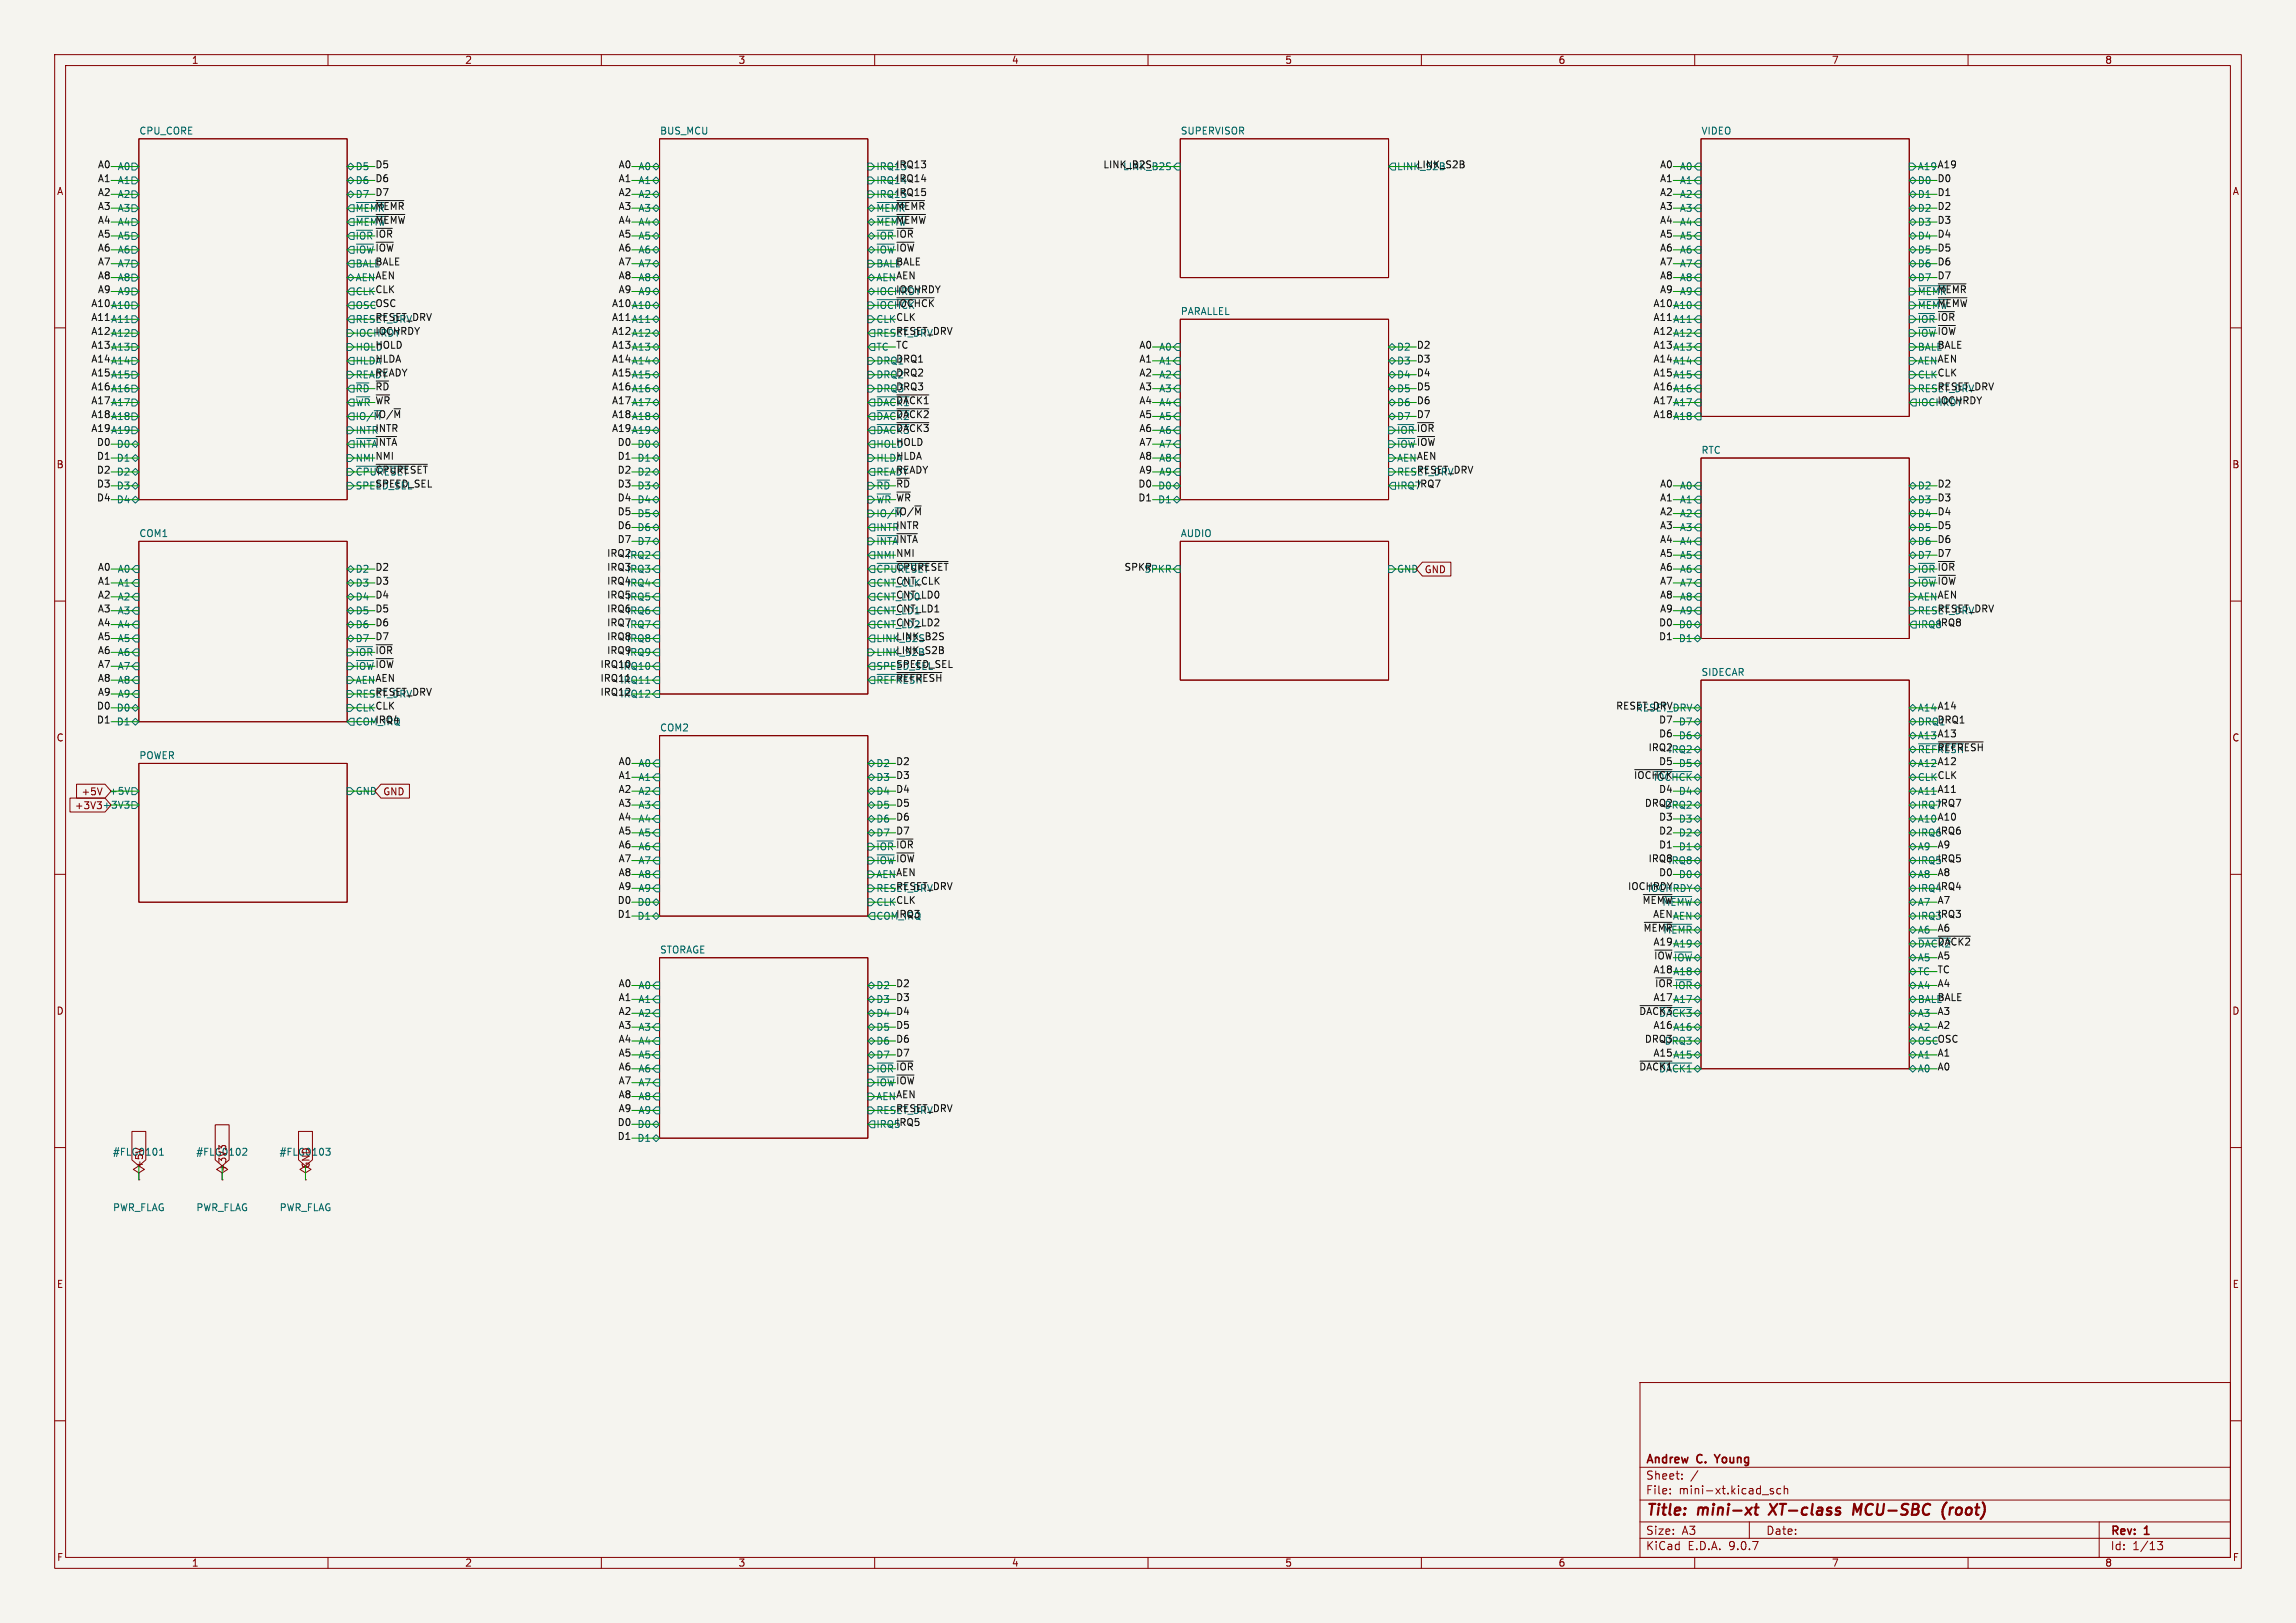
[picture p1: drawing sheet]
<svg xmlns="http://www.w3.org/2000/svg" width="420mm" height="297mm" viewBox="0 0 420 297" stroke-linecap="round" stroke-linejoin="round" font-family="sans-serif">
<defs><g id="words">
<g font-size="2.8" fill="#840000">
<text x="301" y="277.9">Title:</text>
<text x="310.6" y="277.9">mini-xt</text>
<text x="324.6" y="277.9">XT-class</text>
<text x="340.6" y="277.9">MCU-SBC</text>
<text x="357.7" y="277.9">(root)</text>
</g>
<g font-size="2.1" fill="#840000">
<text x="301" y="268.2">Andrew</text>
<text x="310.5" y="268.2">C.</text>
<text x="314.5" y="268.2">Young</text>
<text x="301" y="273.7">File:</text>
<text x="301" y="271">Sheet:</text>
<text x="307.1" y="273.7">mini-xt.kicad_sch</text>
<text x="301" y="281.1">Size:</text>
<text x="307.6" y="281.1">A3</text>
<text x="323" y="281.1">Date:</text>
<text x="386" y="281.3">Rev:</text>
<text x="392.4" y="281.3">1</text>
<text x="301" y="283.9">KiCad</text>
<text x="308.7" y="283.9">E.D.A.</text>
<text x="316.3" y="283.9">9.0.7</text>
<text x="386" y="283.9">Id:</text>
<text x="390.1" y="283.9">1/13</text>
</g>
<g font-size="1.8" fill="#840000">
<text x="35" y="11.9">1</text>
<text x="85" y="11.9">2</text>
<text x="135" y="11.9">3</text>
<text x="185" y="11.9">4</text>
<text x="235" y="11.9">5</text>
<text x="285" y="11.9">6</text>
<text x="335" y="11.9">7</text>
<text x="385" y="11.9">8</text>
<text x="10.3" y="35.9">A</text>
<text x="408.3" y="35.9">A</text>
<text x="10.3" y="85.9">B</text>
<text x="408.2" y="85.9">B</text>
<text x="255.5" y="105">GND GND</text>
<text x="10.3" y="135.9">C</text>
<text x="408.2" y="135.9">C</text>
<text x="13.6" y="148.3">+3V3 +3V3</text>
<text x="14.8" y="145.7">+5V</text>
<text x="65" y="145.6">GND GND</text>
<text x="10.3" y="185.9">D</text>
<text x="408.2" y="185.9">D</text>
<text x="20.6" y="211.7">#FLG0101</text>
<text x="26.4" y="214" transform="rotate(-90 26.4 214)">+5V</text>
<text x="41.6" y="214.6" transform="rotate(-90 41.6 214.6)">+3V3</text>
<text x="56.8" y="214" transform="rotate(-90 56.8 214)">GND</text>
<text x="10.3" y="235.9">E</text>
<text x="408.3" y="235.9">E</text>
<text x="10.3" y="285.9">F</text>
<text x="35" y="286.9">1</text>
<text x="85" y="286.9">2</text>
<text x="135" y="286.9">3</text>
<text x="185" y="286.9">4</text>
<text x="235" y="286.9">5</text>
<text x="285" y="286.9">6</text>
<text x="335" y="286.9">7</text>
<text x="385" y="286.9">8</text>
<text x="408.3" y="285.9">F</text>
</g>
<g font-size="1.8" fill="#006464">
<text x="25.4" y="24.7">CPU_CORE</text>
<text x="120.6" y="24.7">BUS_MCU</text>
<text x="215.9" y="24.7">SUPERVISOR</text>
<text x="311.1" y="24.7">VIDEO</text>
<text x="21.4" y="31.3">A0</text>
<text x="21.4" y="33.9">A1</text>
<text x="65" y="31.3">D5</text>
<text x="65" y="33.9">D6</text>
<text x="116.7" y="31.3">A0</text>
<text x="116.7" y="33.9">A1</text>
<text x="307.2" y="31.3">A0</text>
<text x="307.2" y="33.9">A1</text>
<text x="350.7" y="33.9">D0</text>
<text x="21.4" y="36.4">A2</text>
<text x="21.4" y="39">A3</text>
<text x="21.4" y="41.5">A4</text>
<text x="65" y="36.4">D7</text>
<text x="116.7" y="36.4">A2</text>
<text x="116.7" y="39">A3</text>
<text x="116.7" y="41.5">A4</text>
<text x="307.2" y="36.4">A2</text>
<text x="307.2" y="39">A3</text>
<text x="307.2" y="41.5">A4</text>
<text x="350.7" y="36.4">D1</text>
<text x="350.7" y="39">D2</text>
<text x="350.7" y="41.5">D3</text>
<text x="21.4" y="44">A5</text>
<text x="21.4" y="46.6">A6</text>
<text x="116.7" y="44">A5</text>
<text x="116.7" y="46.6">A6</text>
<text x="307.2" y="44">A5</text>
<text x="307.2" y="46.6">A6</text>
<text x="350.7" y="44">D4</text>
<text x="350.7" y="46.6">D5</text>
<text x="21.4" y="49.1">A7</text>
<text x="21.4" y="51.7">A8</text>
<text x="116.7" y="49.1">A7</text>
<text x="116.7" y="51.7">A8</text>
<text x="307.2" y="49.1">A7</text>
<text x="307.2" y="51.7">A8</text>
<text x="350.7" y="49.1">D6</text>
<text x="350.7" y="51.7">D7</text>
<text x="21.4" y="54.2">A9</text>
<text x="116.7" y="54.2">A9</text>
<text x="215.9" y="57.7">PARALLEL</text>
<text x="307.2" y="54.2">A9</text>
<text x="65" y="61.8">IOCHRDY</text>
<text x="65" y="64.4">HOLD</text>
<text x="160.2" y="64.4">TC</text>
<text x="211.9" y="64.4">A0</text>
<text x="255.5" y="64.4">D2</text>
<text x="65" y="72">~{RD}</text>
<text x="211.9" y="66.9">A1</text>
<text x="211.9" y="69.4">A2</text>
<text x="211.9" y="72">A3</text>
<text x="255.5" y="66.9">D3</text>
<text x="255.5" y="69.4">D4</text>
<text x="255.5" y="72">D5</text>
<text x="350.7" y="72">RESET_DRV</text>
<text x="211.9" y="74.5">A4</text>
<text x="211.9" y="77.1">A5</text>
<text x="255.5" y="74.5">D6</text>
<text x="255.5" y="77.1">D7</text>
<text x="350.7" y="74.5">IOCHRDY</text>
<text x="21.3" y="82.1">D0</text>
<text x="65" y="82.1">~{INTA}</text>
<text x="116.5" y="82.1">D0</text>
<text x="211.9" y="79.6">A6</text>
<text x="211.9" y="82.1">A7</text>
<text x="311.1" y="83.1">RTC</text>
<text x="21.3" y="84.7">D1</text>
<text x="21.3" y="87.2">D2</text>
<text x="21.3" y="89.8">D3</text>
<text x="116.5" y="84.7">D1</text>
<text x="116.5" y="87.2">D2</text>
<text x="116.5" y="89.8">D3</text>
<text x="211.8" y="89.8">D0</text>
<text x="211.9" y="84.7">A8</text>
<text x="211.9" y="87.2">A9</text>
<text x="307.2" y="89.8">A0</text>
<text x="350.7" y="89.8">D2</text>
<text x="21.3" y="92.3">D4</text>
<text x="116.5" y="92.3">D4</text>
<text x="116.5" y="94.8">D5</text>
<text x="211.8" y="92.3">D1</text>
<text x="307.2" y="92.3">A1</text>
<text x="307.2" y="94.8">A2</text>
<text x="350.7" y="92.3">D3</text>
<text x="350.7" y="94.8">D4</text>
<text x="25.4" y="98.4">COM1</text>
<text x="116.5" y="97.4">D6</text>
<text x="116.5" y="99.9">D7</text>
<text x="160.2" y="99.9">~{INTA}</text>
<text x="215.9" y="98.4">AUDIO</text>
<text x="307.2" y="97.4">A3</text>
<text x="307.2" y="99.9">A4</text>
<text x="350.7" y="97.4">D5</text>
<text x="350.7" y="99.9">D6</text>
<text x="21.4" y="105">A0</text>
<text x="21.4" y="107.5">A1</text>
<text x="65" y="105">D2</text>
<text x="65" y="107.5">D3</text>
<text x="160.2" y="105">~{CPURESET}</text>
<text x="160.2" y="107.5">CNT_CLK</text>
<text x="209.2" y="105">SPKR</text>
<text x="307.2" y="102.5">A5</text>
<text x="307.2" y="105">A6</text>
<text x="307.2" y="107.5">A7</text>
<text x="350.7" y="102.5">D7</text>
<text x="21.4" y="110.1">A2</text>
<text x="21.4" y="112.6">A3</text>
<text x="65" y="110.1">D4</text>
<text x="65" y="112.6">D5</text>
<text x="160.2" y="110.1">CNT_LD0</text>
<text x="307.2" y="110.1">A8</text>
<text x="307.2" y="112.6">A9</text>
<text x="350.7" y="112.6">RESET_DRV</text>
<text x="21.4" y="115.2">A4</text>
<text x="21.4" y="117.7">A5</text>
<text x="65" y="115.2">D6</text>
<text x="65" y="117.7">D7</text>
<text x="307" y="115.2">D0</text>
<text x="307" y="117.7">D1</text>
<text x="21.4" y="120.2">A6</text>
<text x="21.4" y="122.8">A7</text>
<text x="21.4" y="125.3">A8</text>
<text x="113.4" y="122.8">IRQ10</text>
<text x="160.2" y="125.3">~{REFRESH}</text>
<text x="311.1" y="123.8">SIDECAR</text>
<text x="21.3" y="130.4">D0</text>
<text x="21.4" y="127.9">A9</text>
<text x="299.1" y="130.4">RESET_DRV</text>
<text x="21.3" y="132.9">D1</text>
<text x="65" y="132.9">COM_IRQ</text>
<text x="120.6" y="133.9">COM2</text>
<text x="307" y="132.9">D7</text>
<text x="307" y="135.5">D6</text>
<text x="25.4" y="139">POWER</text>
<text x="116.7" y="140.6">A0</text>
<text x="116.7" y="143.1">A1</text>
<text x="160.2" y="140.6">D2</text>
<text x="160.2" y="143.1">D3</text>
<text x="307" y="140.6">D5</text>
<text x="19.9" y="145.6">+5V</text>
<text x="116.7" y="145.6">A2</text>
<text x="116.7" y="148.2">A3</text>
<text x="160.2" y="145.6">D4</text>
<text x="160.2" y="148.2">D5</text>
<text x="304.4" y="148.2">DRQ2</text>
<text x="307" y="145.6">D4</text>
<text x="116.7" y="150.7">A4</text>
<text x="116.7" y="153.3">A5</text>
<text x="116.7" y="155.8">A6</text>
<text x="160.2" y="150.7">D6</text>
<text x="160.2" y="153.3">D7</text>
<text x="307" y="150.7">D3</text>
<text x="307" y="153.3">D2</text>
<text x="307" y="155.8">D1</text>
<text x="350.7" y="155.8">A9</text>
<text x="116.7" y="158.3">A7</text>
<text x="116.7" y="160.9">A8</text>
<text x="307" y="160.9">D0</text>
<text x="350.7" y="160.9">A8</text>
<text x="116.5" y="166">D0</text>
<text x="116.7" y="163.4">A9</text>
<text x="160.2" y="163.4">RESET_DRV</text>
<text x="350.7" y="166">A7</text>
<text x="116.5" y="168.5">D1</text>
<text x="160.2" y="168.5">COM_IRQ</text>
<text x="304.2" y="171">~{MEMR}</text>
<text x="350.7" y="171">A6</text>
<text x="120.6" y="174.6">STORAGE</text>
<text x="350.7" y="176.1">A5</text>
<text x="350.7" y="178.7">TC</text>
<text x="116.7" y="181.2">A0</text>
<text x="116.7" y="183.7">A1</text>
<text x="160.2" y="181.2">D2</text>
<text x="160.2" y="183.7">D3</text>
<text x="306.3" y="181.2">~{IOR}</text>
<text x="350.7" y="181.2">A4</text>
<text x="116.7" y="186.3">A2</text>
<text x="116.7" y="188.8">A3</text>
<text x="116.7" y="191.4">A4</text>
<text x="160.2" y="186.3">D4</text>
<text x="160.2" y="188.8">D5</text>
<text x="160.2" y="191.4">D6</text>
<text x="303.4" y="186.3">~{DACK3}</text>
<text x="350.7" y="186.3">A3</text>
<text x="350.7" y="188.8">A2</text>
<text x="116.7" y="193.9">A5</text>
<text x="116.7" y="196.4">A6</text>
<text x="160.2" y="193.9">D7</text>
<text x="303.4" y="196.4">~{DACK1}</text>
<text x="350.7" y="193.9">A1</text>
<text x="350.7" y="196.4">A0</text>
<text x="116.7" y="199">A7</text>
<text x="116.7" y="201.5">A8</text>
<text x="116.5" y="206.6">D0</text>
<text x="116.5" y="209.1">D1</text>
<text x="116.7" y="204.1">A9</text>
<text x="160.2" y="204.1">RESET_DRV</text>
<text x="35.8" y="211.7">#FLG0102</text>
<text x="51" y="211.7">#FLG0103</text>
<text x="20.6" y="221.8">PWR_FLAG</text>
<text x="35.8" y="221.8">PWR_FLAG</text>
<text x="51.1" y="221.8">PWR_FLAG</text>
</g>
<g font-size="1.8" fill="#0f0f0f">
<text x="17.8" y="33.5">A1</text>
<text x="17.8" y="31">A0</text>
<text x="68.6" y="33.5">D6</text>
<text x="68.6" y="31">D5</text>
<text x="113.1" y="33.5">A1</text>
<text x="113.1" y="31">A0</text>
<text x="160.2" y="31.3">IRQ13</text>
<text x="160.2" y="33.9">IRQ14</text>
<text x="163.8" y="33.5">IRQ14</text>
<text x="163.8" y="31">IRQ13</text>
<text x="201.7" y="31">LINK_B2S</text>
<text x="205.3" y="31.3">LINK_B2S</text>
<text x="255.5" y="31.3">LINK_S2B</text>
<text x="259.1" y="31">LINK_S2B</text>
<text x="303.6" y="33.5">A1</text>
<text x="303.6" y="31">A0</text>
<text x="350.7" y="31.3">A19 A19</text>
<text x="354.3" y="33.5">D0</text>
<text x="17.8" y="41.2">A4</text>
<text x="17.8" y="38.6">A3</text>
<text x="17.8" y="36.1">A2</text>
<text x="65" y="39">~{MEMR}</text>
<text x="65" y="41.5">~{MEMW}</text>
<text x="68.6" y="41.2">~{MEMW}</text>
<text x="68.6" y="38.6">~{MEMR}</text>
<text x="68.6" y="36.1">D7</text>
<text x="113.1" y="36.1">A2</text>
<text x="113.1" y="38.6">A3</text>
<text x="113.1" y="41.2">A4</text>
<text x="160.2" y="36.4">IRQ15</text>
<text x="160.2" y="39">~{MEMR}</text>
<text x="160.2" y="41.5">~{MEMW}</text>
<text x="163.8" y="38.6">~{MEMR}</text>
<text x="163.8" y="36.1">IRQ15</text>
<text x="163.8" y="41.2">~{MEMW}</text>
<text x="303.6" y="41.2">A4</text>
<text x="303.6" y="38.6">A3</text>
<text x="303.6" y="36.1">A2</text>
<text x="354.3" y="38.6">D2</text>
<text x="354.3" y="36.1">D1</text>
<text x="354.3" y="41.2">D3</text>
<text x="17.8" y="43.7">A5</text>
<text x="17.8" y="46.2">A6</text>
<text x="65" y="44">~{IOR}</text>
<text x="65" y="46.6">~{IOW}</text>
<text x="68.6" y="43.7">~{IOR}</text>
<text x="113.1" y="46.2">A6</text>
<text x="113.1" y="43.7">A5</text>
<text x="160.2" y="44">~{IOR}</text>
<text x="160.2" y="46.6">~{IOW}</text>
<text x="163.8" y="43.7">~{IOR}</text>
<text x="303.6" y="46.2">A6</text>
<text x="303.6" y="43.7">A5</text>
<text x="354.3" y="46.2">D5</text>
<text x="354.3" y="43.7">D4</text>
<text x="17.8" y="53.9">A9</text>
<text x="17.8" y="51.3">A8</text>
<text x="17.8" y="48.8">A7</text>
<text x="65" y="49.1">BALE</text>
<text x="65" y="51.7">AENAEN</text>
<text x="68.6" y="48.8">BALE</text>
<text x="113.1" y="53.9">A9</text>
<text x="113.1" y="51.3">A8</text>
<text x="113.1" y="48.8">A7</text>
<text x="160.2" y="49.1">BALE</text>
<text x="160.2" y="51.7">AENAEN</text>
<text x="163.8" y="53.9">IOCHRDY</text>
<text x="163.8" y="48.8">BALE</text>
<text x="303.6" y="48.8">A7</text>
<text x="303.6" y="53.9">A9</text>
<text x="303.6" y="51.3">A8</text>
<text x="354.3" y="53.9">~{MEMR}</text>
<text x="354.3" y="51.3">D7</text>
<text x="354.3" y="48.8">D6</text>
<text x="16.6" y="58.9">A11 A11</text>
<text x="16.6" y="56.4">A10 A10</text>
<text x="65" y="54.2">CLKCLK</text>
<text x="65" y="56.7">OSCOSC</text>
<text x="65" y="59.3">RESET_DRV</text>
<text x="68.6" y="58.9">RESET_DRV</text>
<text x="111.9" y="58.9">A11 A11</text>
<text x="111.9" y="56.4">A10 A10</text>
<text x="160.2" y="54.2">IOCHRDY</text>
<text x="160.2" y="56.7">~{IOCHCK}</text>
<text x="160.2" y="59.3">CLKCLK</text>
<text x="302.4" y="58.9">A11 A11</text>
<text x="302.4" y="56.4">A10 A10</text>
<text x="350.7" y="54.2">~{MEMR}</text>
<text x="350.7" y="56.7">~{MEMW}</text>
<text x="350.7" y="59.3">~{IOR}</text>
<text x="354.3" y="56.4">~{MEMW}</text>
<text x="354.3" y="58.9">~{IOR}</text>
<text x="16.6" y="64">A13 A13</text>
<text x="16.6" y="61.5">A12 A12</text>
<text x="68.6" y="64">HOLD</text>
<text x="68.6" y="61.5">IOCHRDY</text>
<text x="111.9" y="64">A13 A13</text>
<text x="111.9" y="61.5">A12 A12</text>
<text x="160.2" y="61.8">RESET_DRV</text>
<text x="163.8" y="61.5">RESET_DRV</text>
<text x="163.8" y="64">TC</text>
<text x="208.3" y="64">A0</text>
<text x="259.1" y="64">D2</text>
<text x="302.4" y="64">A13 A13</text>
<text x="302.4" y="61.5">A12 A12</text>
<text x="350.7" y="61.8">~{IOW}</text>
<text x="350.7" y="64.4">BALE</text>
<text x="354.3" y="64">BALE</text>
<text x="16.6" y="71.6">A16 A16</text>
<text x="16.6" y="69.1">A15 A15</text>
<text x="16.6" y="66.6">A14 A14</text>
<text x="65" y="66.9">HLDA</text>
<text x="65" y="69.4">READY</text>
<text x="68.6" y="71.6">~{RD}</text>
<text x="68.6" y="69.1">READY</text>
<text x="68.6" y="66.6">HLDA</text>
<text x="111.9" y="71.6">A16 A16</text>
<text x="111.9" y="69.1">A15 A15</text>
<text x="111.9" y="66.6">A14 A14</text>
<text x="160.2" y="66.9">DRQ1</text>
<text x="160.2" y="69.4">DRQ2</text>
<text x="160.2" y="72">DRQ3</text>
<text x="163.8" y="71.6">DRQ3</text>
<text x="163.8" y="69.1">DRQ2</text>
<text x="163.8" y="66.6">DRQ1</text>
<text x="208.3" y="71.6">A3</text>
<text x="208.3" y="66.6">A1</text>
<text x="208.3" y="69.1">A2</text>
<text x="259.1" y="71.6">D5</text>
<text x="259.1" y="69.1">D4</text>
<text x="259.1" y="66.6">D3</text>
<text x="302.4" y="71.6">A16 A16</text>
<text x="302.4" y="69.1">A15 A15</text>
<text x="302.4" y="66.6">A14 A14</text>
<text x="350.7" y="66.9">AENAEN</text>
<text x="350.7" y="69.4">CLKCLK</text>
<text x="354.3" y="71.6">RESET_DRV</text>
<text x="16.6" y="76.7">A18 A18</text>
<text x="16.6" y="74.2">A17 A17</text>
<text x="65" y="74.5">~{WR}</text>
<text x="65" y="77.1">IO/~{M}</text>
<text x="68.6" y="74.2">~{WR}</text>
<text x="68.6" y="76.7">IO/~{M}</text>
<text x="111.9" y="76.7">A18 A18</text>
<text x="111.9" y="74.2">A17 A17</text>
<text x="160.2" y="74.5">~{DACK1}</text>
<text x="160.2" y="77.1">~{DACK2}</text>
<text x="163.8" y="74.2">~{DACK1}</text>
<text x="163.8" y="76.7">~{DACK2}</text>
<text x="208.3" y="76.7">A5</text>
<text x="208.3" y="74.2">A4</text>
<text x="259.1" y="76.7">D7</text>
<text x="259.1" y="74.2">D6</text>
<text x="302.4" y="76.7">A18 A18</text>
<text x="302.4" y="74.2">A17 A17</text>
<text x="354.3" y="74.2">IOCHRDY</text>
<text x="16.6" y="79.3">A19 A19</text>
<text x="17.6" y="81.8">D0</text>
<text x="65" y="79.6">INTRINTR</text>
<text x="68.6" y="81.8">~{INTA}</text>
<text x="111.9" y="79.3">A19 A19</text>
<text x="112.9" y="81.8">D0</text>
<text x="160.2" y="79.6">~{DACK3}</text>
<text x="160.2" y="82.1">HOLD</text>
<text x="163.8" y="81.8">HOLD</text>
<text x="163.8" y="79.3">~{DACK3}</text>
<text x="208.3" y="79.3">A6</text>
<text x="208.3" y="81.8">A7</text>
<text x="255.5" y="79.6">~{IOR}</text>
<text x="255.5" y="82.1">~{IOW}</text>
<text x="259.1" y="79.3">~{IOR}</text>
<text x="17.6" y="89.4">D3</text>
<text x="17.6" y="86.9">D2</text>
<text x="17.6" y="84.3">D1</text>
<text x="65" y="84.7">NMI NMI</text>
<text x="65" y="87.2">~{CPURESET}</text>
<text x="65" y="89.8">SPEED_SEL</text>
<text x="68.6" y="89.4">SPEED_SEL</text>
<text x="112.9" y="84.3">D1</text>
<text x="112.9" y="86.9">D2</text>
<text x="112.9" y="89.4">D3</text>
<text x="160.2" y="84.7">HLDA</text>
<text x="160.2" y="87.2">READY</text>
<text x="160.2" y="89.8">~{RD}</text>
<text x="163.8" y="89.4">~{RD}</text>
<text x="163.8" y="86.9">READY</text>
<text x="163.8" y="84.3">HLDA</text>
<text x="208.1" y="89.4">D0</text>
<text x="208.3" y="86.9">A9</text>
<text x="208.3" y="84.3">A8</text>
<text x="255.5" y="84.7">AENAEN</text>
<text x="255.5" y="87.2">RESET_DRV</text>
<text x="255.5" y="89.8">IRQ7IRQ7</text>
<text x="259.1" y="86.9">RESET_DRV</text>
<text x="303.6" y="89.4">A0</text>
<text x="354.3" y="89.4">D2</text>
<text x="17.6" y="92">D4</text>
<text x="112.9" y="94.5">D5</text>
<text x="112.9" y="92">D4</text>
<text x="160.2" y="92.3">~{WR}</text>
<text x="160.2" y="94.8">IO/~{M}</text>
<text x="163.8" y="94.5">IO/~{M}</text>
<text x="163.8" y="92">~{WR}</text>
<text x="208.1" y="92">D1</text>
<text x="303.6" y="94.5">A2</text>
<text x="303.6" y="92">A1</text>
<text x="354.3" y="94.5">D4</text>
<text x="354.3" y="92">D3</text>
<text x="112.9" y="99.6">D7</text>
<text x="112.9" y="97">D6</text>
<text x="160.2" y="97.4">INTRINTR</text>
<text x="163.8" y="99.6">~{INTA}</text>
<text x="303.6" y="99.6">A4</text>
<text x="303.6" y="97">A3</text>
<text x="354.3" y="99.6">D6</text>
<text x="354.3" y="97">D5</text>
<text x="17.8" y="107.2">A1</text>
<text x="17.8" y="104.7">A0</text>
<text x="68.6" y="107.2">D3</text>
<text x="68.6" y="104.7">D2</text>
<text x="111" y="102.1">IRQ2IRQ2</text>
<text x="111" y="107.2">IRQ4IRQ4</text>
<text x="111" y="104.7">IRQ3IRQ3</text>
<text x="160.2" y="102.5">NMI NMI</text>
<text x="163.8" y="107.2">CNT_CLK</text>
<text x="163.8" y="104.7">~{CPURESET}</text>
<text x="205.6" y="104.7">SPKR</text>
<text x="303.6" y="107.2">A7</text>
<text x="303.6" y="104.7">A6</text>
<text x="303.6" y="102.1">A5</text>
<text x="350.7" y="105">~{IOR}</text>
<text x="350.7" y="107.5">~{IOW}</text>
<text x="354.3" y="107.2">~{IOW}</text>
<text x="354.3" y="104.7">~{IOR}</text>
<text x="354.3" y="102.1">D7</text>
<text x="17.8" y="112.3">A3</text>
<text x="17.8" y="109.7">A2</text>
<text x="68.6" y="112.3">D5</text>
<text x="68.6" y="109.7">D4</text>
<text x="111" y="112.3">IRQ6IRQ6</text>
<text x="111" y="109.7">IRQ5IRQ5</text>
<text x="160.2" y="112.6">CNT_LD1</text>
<text x="163.8" y="112.3">CNT_LD1</text>
<text x="163.8" y="109.7">CNT_LD0</text>
<text x="303.6" y="112.3">A9</text>
<text x="303.6" y="109.7">A8</text>
<text x="350.7" y="110.1">AENAEN</text>
<text x="354.3" y="112.3">RESET_DRV</text>
<text x="17.8" y="119.9">A6</text>
<text x="17.8" y="117.4">A5</text>
<text x="17.8" y="114.8">A4</text>
<text x="68.6" y="119.9">~{IOR}</text>
<text x="68.6" y="117.4">D7</text>
<text x="68.6" y="114.8">D6</text>
<text x="111" y="119.9">IRQ9IRQ9</text>
<text x="111" y="117.4">IRQ8IRQ8</text>
<text x="111" y="114.8">IRQ7IRQ7</text>
<text x="160.2" y="115.2">CNT_LD2</text>
<text x="160.2" y="117.7">LINK_B2S</text>
<text x="163.8" y="119.9">LINK_S2B</text>
<text x="163.8" y="117.4">LINK_B2S</text>
<text x="163.8" y="114.8">CNT_LD2</text>
<text x="303.4" y="117.4">D1</text>
<text x="303.4" y="114.8">D0</text>
<text x="350.7" y="115.2">IRQ8IRQ8</text>
<text x="17.8" y="125">A8</text>
<text x="17.8" y="122.4">A7</text>
<text x="65" y="120.2">~{IOR}</text>
<text x="65" y="122.8">~{IOW}</text>
<text x="65" y="125.3">AENAEN</text>
<text x="68.6" y="122.4">~{IOW}</text>
<text x="109.7" y="125">IRQ11</text>
<text x="109.7" y="122.4">IRQ10</text>
<text x="113.4" y="125.3">IRQ11</text>
<text x="160.2" y="120.2">LINK_S2B</text>
<text x="160.2" y="122.8">SPEED_SEL</text>
<text x="163.8" y="125">~{REFRESH}</text>
<text x="163.8" y="122.4">SPEED_SEL</text>
<text x="17.6" y="130.1">D0</text>
<text x="17.8" y="127.5">A9</text>
<text x="65" y="127.9">RESET_DRV</text>
<text x="65" y="130.4">CLKCLK</text>
<text x="68.6" y="127.5">RESET_DRV</text>
<text x="109.7" y="127.5">IRQ12</text>
<text x="113.4" y="127.9">IRQ12</text>
<text x="295.5" y="130.1">RESET_DRV</text>
<text x="350.7" y="130.4">A14 A14</text>
<text x="17.6" y="132.6">D1</text>
<text x="68.6" y="132.6">IRQ4</text>
<text x="301.5" y="137.7">IRQ2IRQ2</text>
<text x="303.4" y="135.1">D6</text>
<text x="303.4" y="132.6">D7</text>
<text x="350.7" y="132.9">DRQ1</text>
<text x="350.7" y="135.5">A13 A13</text>
<text x="354.3" y="132.6">DRQ1</text>
<text x="113.1" y="142.8">A1</text>
<text x="113.1" y="140.2">A0</text>
<text x="163.8" y="142.8">D3</text>
<text x="163.8" y="140.2">D2</text>
<text x="298.8" y="142.8">~{IOCHCK}</text>
<text x="303.4" y="140.2">D5</text>
<text x="350.7" y="138">~{REFRESH}</text>
<text x="350.7" y="140.6">A12 A12</text>
<text x="350.7" y="143.1">CLKCLK</text>
<text x="113.1" y="145.3">A2</text>
<text x="113.1" y="147.8">A3</text>
<text x="163.8" y="145.3">D4</text>
<text x="163.8" y="147.8">D5</text>
<text x="300.8" y="147.8">DRQ2</text>
<text x="303.4" y="145.3">D4</text>
<text x="350.7" y="145.6">A11 A11</text>
<text x="350.7" y="148.2">IRQ7IRQ7</text>
<text x="113.1" y="155.5">A6</text>
<text x="113.1" y="152.9">A5</text>
<text x="113.1" y="150.4">A4</text>
<text x="160.2" y="155.8">~{IOR}</text>
<text x="163.8" y="155.5">~{IOR}</text>
<text x="163.8" y="152.9">D7</text>
<text x="163.8" y="150.4">D6</text>
<text x="303.4" y="155.5">D1</text>
<text x="303.4" y="152.9">D2</text>
<text x="303.4" y="150.4">D3</text>
<text x="350.7" y="150.7">A10 A10</text>
<text x="350.7" y="153.3">IRQ6IRQ6</text>
<text x="354.3" y="155.5">A9</text>
<text x="113.1" y="160.5">A8</text>
<text x="113.1" y="158">A7</text>
<text x="160.2" y="158.3">~{IOW}</text>
<text x="160.2" y="160.9">AENAEN</text>
<text x="301.5" y="158">IRQ8IRQ8</text>
<text x="303.4" y="160.5">D0</text>
<text x="350.7" y="158.3">IRQ5IRQ5</text>
<text x="354.3" y="160.5">A8</text>
<text x="112.9" y="165.6">D0</text>
<text x="113.1" y="163.1">A9</text>
<text x="160.2" y="166">CLKCLK</text>
<text x="163.8" y="163.1">RESET_DRV</text>
<text x="297.7" y="163.1">IOCHRDY</text>
<text x="300.4" y="165.6">~{MEMW}</text>
<text x="301.3" y="163.4">IOCHRDY</text>
<text x="350.7" y="163.4">IRQ4IRQ4</text>
<text x="354.3" y="165.6">A7</text>
<text x="112.9" y="168.2">D1</text>
<text x="163.8" y="168.2">IRQ3</text>
<text x="300.5" y="170.7">~{MEMR}</text>
<text x="302.3" y="168.2">AENAEN</text>
<text x="302.4" y="173.2">A19 A19</text>
<text x="350.7" y="168.5">IRQ3IRQ3</text>
<text x="350.7" y="173.6">~{DACK2}</text>
<text x="354.3" y="173.2">~{DACK2}</text>
<text x="354.3" y="170.7">A6</text>
<text x="302.4" y="178.3">A18 A18</text>
<text x="302.5" y="175.8">~{IOW}</text>
<text x="306.1" y="176.1">~{IOW}</text>
<text x="354.3" y="178.3">TC</text>
<text x="354.3" y="175.8">A5</text>
<text x="113.1" y="180.9">A0</text>
<text x="113.1" y="185.9">A2</text>
<text x="113.1" y="183.4">A1</text>
<text x="163.8" y="185.9">D4</text>
<text x="163.8" y="180.9">D2</text>
<text x="163.8" y="183.4">D3</text>
<text x="299.8" y="185.9">~{DACK3}</text>
<text x="302.4" y="183.4">A17 A17</text>
<text x="302.7" y="180.9">~{IOR}</text>
<text x="350.7" y="183.7">BALE</text>
<text x="354.3" y="185.9">A3</text>
<text x="354.3" y="183.4">BALE</text>
<text x="354.3" y="180.9">A4</text>
<text x="113.1" y="191">A4</text>
<text x="113.1" y="188.5">A3</text>
<text x="163.8" y="188.5">D5</text>
<text x="163.8" y="191">D6</text>
<text x="300.8" y="191">DRQ3</text>
<text x="302.4" y="188.5">A16 A16</text>
<text x="304.4" y="191.4">DRQ3</text>
<text x="350.7" y="191.4">OSCOSC</text>
<text x="354.3" y="188.5">A2</text>
<text x="113.1" y="196.1">A6</text>
<text x="113.1" y="193.6">A5</text>
<text x="160.2" y="196.4">~{IOR}</text>
<text x="163.8" y="193.6">D7</text>
<text x="163.8" y="196.1">~{IOR}</text>
<text x="299.8" y="196.1">~{DACK1}</text>
<text x="302.4" y="193.6">A15 A15</text>
<text x="354.3" y="196.1">A0</text>
<text x="354.3" y="193.6">A1</text>
<text x="113.1" y="198.6">A7</text>
<text x="113.1" y="203.7">A9</text>
<text x="113.1" y="201.2">A8</text>
<text x="160.2" y="199">~{IOW}</text>
<text x="160.2" y="201.5">AENAEN</text>
<text x="163.8" y="203.7">RESET_DRV</text>
<text x="112.9" y="208.8">D1</text>
<text x="112.9" y="206.3">D0</text>
<text x="160.2" y="206.6">IRQ5IRQ5</text>
</g>
</g></defs>
<path d="M0 0h420v297h-420z" fill="#f5f4ef" stroke="#f5f4ef" stroke-width=".18"/>
<g fill="none" stroke="#840000" stroke-width=".18">
<path d="M10 10h400v277h-400zM12 12h396v273h-396zM60 10v2M110 10v2M160 10v2M210 10v2M260 10v2M310 10v2M360 10v2M25.4 25.4h38.1v66h-38.1zM120.6 25.4h38.1v101.6h-38.1zM215.9 25.4h38.1v25.4h-38.1z"/>
<path d="M311.1 25.4h38.1v50.8h-38.1zM215.9 58.4h38.1v33h-38.1zM10 60h2M408 60h2M25.4 99.1h38.1v33h-38.1zM215.9 99.1h38.1v25.4h-38.1zM311.1 83.8h38.1v33h-38.1zM10 110h2M260.2 102.9h5.2v2.5h-5.2l-1.1-1.3zM408 110h2M25.4 139.7h38.1v25.4h-38.1zM120.6 134.6h38.1v33h-38.1z"/>
<path d="M311.1 124.5h38.1v71.1h-38.1zM10 160h2M12.8 146h6.4l1.1 1.3-1.1 1.3h-6.4zM14 143.5h5.2l1.1 1.3-1.1 1.3h-5.2zM18.7 144.2l-.5 1.3M69.7 143.5h5.2v2.6h-5.2l-1.1-1.3zM408 160h2M120.6 175.3h38.1v33h-38.1zM10 210h2M24.1 207h2.6v5.2l-1.3 1.2-1.3-1.2zM25.4 214.6l1-.6-1-.6-1 .6 1 .6v1.3M25.4 215.9h.1"/>
<path d="M39.4 205.8h2.5v6.4l-1.3 1.2-1.2-1.2zM40.5 210.1l-.5-.5v.8M40.5 209.9l.3-.3h.3l.2 .3M40.6 214.6l1.1-.6-1.1-.6-1 .6 1 .6v1.3M40.6 215.9h.1M54.6 207h2.6v5.2l-1.3 1.2-1.3-1.2zM55.9 214.6l1-.6-1-.6-1 .6 1 .6v1.3M55.9 215.9h.1M408 210h2M300 253h108v32h-108zM10 260h2M300 278.5h108"/>
<path d="M300 274.5h108M300 268.5h108M305.5 273.2v.2M305.5 272.5v.1M307.7 270.5v.2M307.7 269.8v.1M310.6 269.1l-1.3 1.9M320 278.5v3M324.4 272.5l-.4-.1-.2 .2 .1 .2 .5 .2v.3h-.6M325.7 272.5l-.4-.1-.3 .3v.4l.2 .2h.5M326.4 272.5l.2-.1 .3 .1 .1 .9M326.4 271.9v1.5"/>
<path d="M384 278.5v6.5M408 260h2M60 285v2M110 285v2M160 285v2M210 285v2M260 285v2M300 281.5h108M310 285v2M360 285v2M394.7 282.1h.9l-.5 .6 .4 .1v.6l-.2 .2-.6-.1"/>
</g>
<path d="M320.9 275.9h.8M321.3 275.2l-.2 1.7 .1 .2 .3 .1M325.1 275.2l-1.6 2M340.5 275.2l-.8 1.4-.5-1.4-.2 2M356.1 274.9a2.35 2.35 0 0 0-.4 3.1M356.7 275.9l-.1 1.3M357.1 275.9l-.4 .4" fill="none" stroke="#840000" stroke-width=".4"/>
<path d="M313.6 266.2l.5 .8" fill="none" stroke="#840000" stroke-width=".3"/>
<g fill="none" stroke="#006464" stroke-width=".18">
<path d="M24.1 29.8h.7l.6 .7-.6 .6h-.7zM24.1 32.4h.7l.6 .6-.6 .7h-.7zM24.1 34.9h.7l.6 .7-.6 .6h-.7zM24.1 37.5h.7l.6 .6-.6 .6h-.7zM63.5 30.5l.6-.7 .7 .7-.7 .6zM63.5 35.6l.6-.7 .7 .7-.7 .6zM64.1 32.4l.7 .6-.7 .7-.6-.7zM64.1 37.5h.7v1.2h-.7l-.6-.6zM65.2 37.1h5.1M65.2 39.6h5.2M119.4 30.5l.6-.7 .6 .7-.6 .6zM119.4 35.6l.6-.7 .6 .7-.6 .6z"/>
<path d="M119.4 38.1l.6-.6 .6 .6-.6 .6zM120 32.4l.6 .6-.6 .7-.6-.7zM158.7 29.8h.7l.6 .7-.6 .6h-.7zM158.7 32.4h.7l.6 .6-.6 .7h-.7zM158.7 34.9h.7l.6 .7-.6 .6h-.7zM158.7 38.1l.7-.6 .6 .6-.6 .6zM160.4 37.1h5.1M160.4 39.6h5.3M215.3 29.8h.6v1.3h-.6l-.7-.6zM254.6 29.8h.7v1.3h-.7l-.6-.6zM309.9 30.5l.6-.7h.6v1.3h-.6zM309.9 35.6l.6-.7h.6v1.3h-.6z"/>
<path d="M309.9 38.1l.6-.6h.6v1.2h-.6zM310.5 32.4h.6v1.3h-.6l-.6-.7zM349.2 29.8h.7l.6 .7-.6 .6h-.7zM349.2 35.6l.7-.7 .6 .7-.6 .6zM349.2 38.1l.7-.6 .6 .6-.6 .6zM349.9 32.4l.6 .6-.6 .7-.7-.7zM24.1 40h.7l.6 .6-.6 .7h-.7zM24.1 42.5h.7l.6 .7-.6 .6h-.7zM24.1 45.1h.7l.6 .6-.6 .7h-.7zM24.1 47.6h.7l.6 .7-.6 .6h-.7zM24.1 50.2h.7l.6 .6-.6 .6h-.7zM24.1 52.7h.7l.6 .6-.6 .7h-.7z"/>
<path d="M24.1 55.2h.7l.6 .7-.6 .6h-.7zM24.1 57.8h.7l.6 .6-.6 .7h-.7zM63.5 50.8l.6-.6 .7 .6-.7 .6zM64.1 40h.7v1.3h-.7l-.6-.7zM64.1 42.5h.7v1.3h-.7l-.6-.6zM64.1 45.1h.7v1.3h-.7l-.6-.7zM64.1 47.6h.7v1.3h-.7l-.6-.6zM64.1 52.7h.7v1.3h-.7l-.6-.7zM64.1 55.2h.7v1.3h-.7l-.6-.6zM64.1 57.8h.7v1.3h-.7l-.6-.7zM65.2 42.1h2.9M65.2 44.7h3.1"/>
<path d="M119.4 40.6l.6-.6 .6 .6-.6 .7zM119.4 43.2l.6-.7 .6 .7-.6 .6zM119.4 45.7l.6-.6 .6 .6-.6 .7zM119.4 48.3l.6-.7 .6 .7-.6 .6zM119.4 50.8l.6-.6 .6 .6-.6 .6zM119.4 53.3l.6-.6 .6 .6-.6 .7zM119.4 55.9l.6-.7 .6 .7-.6 .6zM119.4 58.4l.6-.6 .6 .6-.6 .7zM158.7 40.6l.7-.6 .6 .6-.6 .7zM158.7 45.7l.7-.6 .6 .6-.6 .7zM158.7 47.6h.7l.6 .7-.6 .6h-.7zM158.7 50.8l.7-.6 .6 .6-.6 .6z"/>
<path d="M158.7 53.3l.7-.6 .6 .6-.6 .7zM158.7 55.2h.7l.6 .7-.6 .6h-.7zM158.7 57.8h.7l.6 .6-.6 .7h-.7zM159.4 42.5l.6 .7-.6 .6-.7-.6zM160.4 54.8h6.9M160.4 42.1h3M160.4 44.7h3.2M309.9 40.6l.6-.6h.6v1.3h-.6zM309.9 48.3l.6-.7h.6v1.3h-.6zM309.9 50.8l.6-.6h.6v1.2h-.6zM309.9 53.3l.6-.6h.6v1.3h-.6zM309.9 58.4l.6-.6h.6v1.3h-.6z"/>
<path d="M310.5 42.5h.6v1.3h-.6l-.6-.6zM310.5 45.1h.6v1.3h-.6l-.6-.7zM310.5 55.2h.6v1.3h-.6l-.6-.6zM349.2 40.6l.7-.6 .6 .6-.6 .7zM349.2 43.2l.7-.7 .6 .7-.6 .6zM349.2 45.7l.7-.6 .6 .6-.6 .7zM349.2 48.3l.7-.7 .6 .7-.6 .6zM349.2 50.8l.7-.6 .6 .6-.6 .6zM349.2 52.7h.7l.6 .6-.6 .7h-.7zM349.2 55.2h.7l.6 .7-.6 .6h-.7zM349.2 57.8h.7l.6 .6-.6 .7h-.7zM350.9 52.3h5.1"/>
<path d="M350.9 54.8h5.3M350.9 57.4h3M350.9 59.9h3.2M24.1 60.3h.7l.6 .7-.6 .6h-.7zM24.1 62.9h.7l.6 .6-.6 .6h-.7zM24.1 65.4h.7l.6 .6-.6 .7h-.7zM24.1 67.9h.7l.6 .7-.6 .6h-.7zM24.1 70.5h.7l.6 .6-.6 .7h-.7zM24.1 73h.7l.6 .7-.6 .6h-.7zM24.1 75.6h.7l.6 .6-.6 .6h-.7zM24.1 78.1h.7l.6 .6-.6 .7h-.7zM63.5 60.3h.6l.7 .7-.7 .6h-.6z"/>
<path d="M63.5 62.9h.6l.7 .6-.7 .6h-.6zM63.5 67.9h.6l.7 .7-.7 .6h-.6zM63.5 78.1h.6l.7 .6-.7 .7h-.6zM64.1 65.4h.7v1.3h-.7l-.6-.7zM64.1 70.5h.7v1.3h-.7l-.6-.7zM64.1 73h.7v1.3h-.7l-.6-.6zM64.1 75.6h.7v1.2h-.7l-.6-.6zM65.2 70.1h2.3M119.4 61l.6-.7 .6 .7-.6 .6zM119.4 66l.6-.6 .6 .6-.6 .7zM119.4 68.6l.6-.7 .6 .7-.6 .6zM119.4 71.1l.6-.6 .6 .6-.6 .7z"/>
<path d="M119.4 73.7l.6-.7 .6 .7-.6 .6zM119.4 76.2l.6-.6 .6 .6-.6 .6zM119.4 78.7l.6-.6 .6 .6-.6 .7zM120 62.9l.6 .6-.6 .6-.6-.6zM158.7 65.4h.7l.6 .6-.6 .7h-.7zM158.7 67.9h.7l.6 .7-.6 .6h-.7zM158.7 70.5h.7l.6 .6-.6 .7h-.7zM159.4 60.3h.6v1.3h-.6l-.7-.6zM159.4 62.9h.6v1.2h-.6l-.7-.6zM159.4 73h.6v1.3h-.6l-.7-.6zM159.4 75.6h.6v1.2h-.6l-.7-.6zM159.4 78.1h.6v1.3h-.6l-.7-.7z"/>
<path d="M160.4 72.6h5.9M160.4 75.2h5.9M160.4 77.7h5.9M215.3 62.9h.6v1.2h-.6l-.7-.6zM215.3 65.4h.6v1.3h-.6l-.7-.7zM215.3 67.9h.6v1.3h-.6l-.7-.6zM215.3 70.5h.6v1.3h-.6l-.7-.7zM215.3 73h.6v1.3h-.6l-.7-.6zM215.3 75.6h.6v1.2h-.6l-.7-.6zM215.3 78.1h.6v1.3h-.6l-.7-.7zM254 63.5l.6-.6 .7 .6-.7 .6zM254 66l.6-.6 .7 .6-.7 .7z"/>
<path d="M254 68.6l.6-.7 .7 .7-.7 .6zM254 71.1l.6-.6 .7 .6-.7 .7zM254 73.7l.6-.7 .7 .7-.7 .6zM254 76.2l.6-.6 .7 .6-.7 .6zM254 78.1h.6l.7 .6-.7 .7h-.6zM255.7 77.7h2.9M309.9 61l.6-.7h.6v1.3h-.6zM309.9 63.5l.6-.6h.6v1.2h-.6zM309.9 66l.6-.6h.6v1.3h-.6zM309.9 71.1l.6-.6h.6v1.3h-.6zM309.9 73.7l.6-.7h.6v1.3h-.6zM309.9 76.2l.6-.6h.6v1.2h-.6z"/>
<path d="M310.5 67.9h.6v1.3h-.6l-.6-.6zM349.2 60.3h.7l.6 .7-.6 .6h-.7zM349.2 62.9h.7l.6 .6-.6 .6h-.7zM349.2 65.4h.7l.6 .6-.6 .7h-.7zM349.2 67.9h.7l.6 .7-.6 .6h-.7zM349.2 70.5h.7l.6 .6-.6 .7h-.7zM349.9 73h.6v1.3h-.6l-.7-.6zM24.1 81.3l.7-.7 .6 .7-.6 .6zM24.1 86.4l.7-.7 .6 .7-.6 .6zM24.1 88.9l.7-.6 .6 .6-.6 .6zM24.1 91.4l.7-.6 .6 .6-.6 .7zM24.8 83.2l.6 .6-.6 .7-.7-.7z"/>
<path d="M63.5 83.2h.6l.7 .6-.7 .7h-.6zM63.5 85.7h.6l.7 .7-.7 .6h-.6zM63.5 88.3h.6l.7 .6-.7 .6h-.6zM64.1 80.6h.7v1.3h-.7l-.6-.6zM65.2 80.2h3.7M65.2 85.3h9.3M119.4 81.3l.6-.7 .6 .7-.6 .6zM119.4 83.8l.6-.6 .6 .6-.6 .7zM119.4 86.4l.6-.7 .6 .7-.6 .6zM119.4 88.9l.6-.6 .6 .6-.6 .6zM119.4 91.4l.6-.6 .6 .6-.6 .7zM119.4 94l.6-.7 .6 .7-.6 .6z"/>
<path d="M119.4 96.5l.6-.6 .6 .6-.6 .7zM119.4 99.1l.6-.7 .6 .7-.6 .6zM158.7 83.2h.7l.6 .6-.6 .7h-.7zM158.7 88.3h.7l.6 .6-.6 .6h-.7zM158.7 90.8h.7l.6 .6-.6 .7h-.7zM158.7 93.3h.7l.6 .7-.6 .6h-.7zM158.7 98.4h.7l.6 .7-.6 .6h-.7zM159.4 80.6h.6v1.3h-.6l-.7-.6zM159.4 85.7h.6v1.3h-.6l-.7-.6zM159.4 95.9h.6v1.3h-.6l-.7-.7zM160.4 87.9h2.3M160.4 98h3.8"/>
<path d="M214.6 88.9l.7-.6 .6 .6-.6 .6zM214.6 91.4l.7-.6 .6 .6-.6 .7zM215.3 80.6h.6v1.3h-.6l-.7-.6zM215.3 83.2h.6v1.3h-.6l-.7-.7zM215.3 85.7h.6v1.3h-.6l-.7-.6zM254 80.6h.6l.7 .7-.7 .6h-.6zM254 83.2h.6l.7 .6-.7 .7h-.6zM254 85.7h.6l.7 .7-.7 .6h-.6zM254.6 88.3h.7v1.2h-.7l-.6-.6zM255.7 80.2h3.1M309.9 88.9l.6-.6h.6v1.2h-.6zM309.9 94l.6-.7h.6v1.3h-.6z"/>
<path d="M309.9 96.5l.6-.6h.6v1.3h-.6zM309.9 99.1l.6-.7h.6v1.3h-.6zM310.5 90.8h.6v1.3h-.6l-.6-.7zM349.2 88.9l.7-.6 .6 .6-.6 .6zM349.2 91.4l.7-.6 .6 .6-.6 .7zM349.2 94l.7-.7 .6 .7-.6 .6zM349.2 96.5l.7-.6 .6 .6-.6 .7zM349.2 99.1l.7-.7 .6 .7-.6 .6zM24.1 109.2l.7-.6h.6v1.3h-.6zM24.1 114.3l.7-.6h.6v1.2h-.6zM24.1 119.4l.7-.7h.6v1.3h-.6zM24.8 103.5h.6v1.3h-.6l-.7-.7z"/>
<path d="M24.8 106h.6v1.3h-.6l-.7-.6zM24.8 111.1h.6v1.3h-.6l-.7-.6zM24.8 116.2h.6v1.3h-.6l-.7-.7zM63.5 106.7l.6-.7 .7 .7-.7 .6zM63.5 109.2l.6-.6 .7 .6-.7 .7zM63.5 111.8l.6-.7 .7 .7-.7 .6zM63.5 114.3l.6-.6 .7 .6-.7 .6zM63.5 116.8l.6-.6 .7 .6-.7 .7zM63.5 118.7h.6l.7 .7-.7 .6h-.6zM64.1 103.5l.7 .6-.7 .7-.6-.7zM65.2 118.3h2.9M119.4 106.7l.6-.7h.6v1.3h-.6z"/>
<path d="M119.4 111.8l.6-.7h.6v1.3h-.6zM119.4 116.8l.6-.6h.6v1.3h-.6zM120 101h.6v1.2h-.6l-.6-.6zM120 103.5h.6v1.3h-.6l-.6-.7zM120 108.6h.6v1.3h-.6l-.6-.7zM120 113.7h.6v1.2h-.6l-.6-.6zM120 118.7h.6v1.3h-.6l-.6-.6zM158.7 118.7h.7l.6 .7-.6 .6h-.7zM159.4 101h.6v1.2h-.6l-.7-.6zM159.4 103.5h.6v1.3h-.6l-.7-.7zM159.4 106h.6v1.3h-.6l-.7-.6zM159.4 108.6h.6v1.3h-.6l-.7-.7z"/>
<path d="M159.4 111.1h.6v1.3h-.6l-.7-.6zM159.4 113.7h.6v1.2h-.6l-.7-.6zM159.4 116.2h.6v1.3h-.6l-.7-.7zM160.4 103.1h9.4M215.3 103.5h.6v1.3h-.6l-.7-.7zM254 103.5h.6l.7 .6-.7 .7h-.6zM309.9 106.7l.6-.7h.6v1.3h-.6zM309.9 109.2l.6-.6h.6v1.3h-.6zM309.9 111.8l.6-.7h.6v1.3h-.6zM309.9 114.3l.6-.6 .6 .6-.6 .6zM309.9 116.8l.6-.6 .6 .6-.6 .7zM310.5 101h.6v1.2h-.6l-.6-.6z"/>
<path d="M310.5 103.5h.6v1.3h-.6l-.6-.7zM349.2 101.6l.7-.6 .6 .6-.6 .6zM349.2 103.5h.7l.6 .6-.6 .7h-.7zM349.2 106h.7l.6 .7-.6 .6h-.7zM349.2 108.6h.7l.6 .6-.6 .7h-.7zM349.2 111.1h.7l.6 .7-.6 .6h-.7zM349.9 113.7h.6v1.2h-.6l-.7-.6zM350.9 103.1h3M350.9 105.6h3.2M24.1 129.5l.7-.6 .6 .6-.6 .7zM24.1 132.1l.7-.7 .6 .7-.6 .6zM24.8 121.3h.6v1.3h-.6l-.7-.7z"/>
<path d="M24.8 123.8h.6v1.3h-.6l-.7-.6zM24.8 126.4h.6v1.2h-.6l-.7-.6zM63.5 121.3h.6l.7 .6-.7 .7h-.6zM63.5 123.8h.6l.7 .7-.7 .6h-.6zM63.5 126.4h.6l.7 .6-.7 .6h-.6zM63.5 128.9h.6l.7 .6-.7 .7h-.6zM64.1 131.4h.7v1.3h-.7l-.6-.6zM65.2 120.9h3.1M118.1 125h.7M119.4 121.9l.6-.6h.6v1.3h-.6zM120 123.8h.6v1.3h-.6l-.6-.6zM120 126.4h.6v1.2h-.6l-.6-.6z"/>
<path d="M120 139.1h.6v1.2h-.6l-.6-.6zM158.7 139.7l.7-.6 .6 .6-.6 .6zM159.4 121.3h.6v1.3h-.6l-.7-.7zM159.4 123.8h.6v1.3h-.6l-.7-.6zM160.4 123.4h8.3M309.9 129.5l.6-.6 .6 .6-.6 .7zM309.9 132.1l.6-.7 .6 .7-.6 .6zM309.9 134.6l.6-.6 .6 .6-.6 .7zM309.9 137.2l.6-.7 .6 .7-.6 .6zM309.9 139.7l.6-.6 .6 .6-.6 .6zM349.2 129.5l.7-.6 .6 .6-.6 .7zM349.2 132.1l.7-.7 .6 .7-.6 .6z"/>
<path d="M349.2 134.6l.7-.6 .6 .6-.6 .7zM349.2 137.2l.7-.7 .6 .7-.6 .6zM349.2 139.7l.7-.6 .6 .6-.6 .6zM350.9 136.1h8.3M22.8 146.6h.8l-.4 .5M23.4 147.1l.2 .3v.3l-.2 .2M23.7 144.1l-.4 1.3M24.1 144.1h.7l.6 .7-.6 .6h-.7zM24.1 146.7h.7l.6 .6-.6 .7h-.7zM63.5 144.1h.6l.7 .7-.7 .6h-.6zM119.4 157.5l.6-.7h.6v1.3h-.6zM120 141.6h.6v1.3h-.6l-.6-.7z"/>
<path d="M120 144.1h.6v1.3h-.6l-.6-.6zM120 146.7h.6v1.3h-.6l-.6-.7zM120 149.2h.6v1.3h-.6l-.6-.6zM120 151.8h.6v1.2h-.6l-.6-.6zM120 154.3h.6v1.3h-.6l-.6-.7zM120 159.4h.6v1.3h-.6l-.6-.7zM158.7 142.2l.7-.6 .6 .6-.6 .7zM158.7 147.3l.7-.6 .6 .6-.6 .7zM158.7 149.9l.7-.7 .6 .7-.6 .6zM158.7 152.4l.7-.6 .6 .6-.6 .6zM158.7 154.3h.7l.6 .6-.6 .7h-.7zM158.7 156.8h.7l.6 .7-.6 .6h-.7z"/>
<path d="M158.7 159.4h.7l.6 .6-.6 .7h-.7zM159.4 144.1l.6 .7-.6 .6-.7-.6zM160.4 153.9h3M160.4 156.4h3.2M302.6 141.2h6.9M308.6 141.5v1.3M308.8 142.1l.5 .7M309.3 141.5l-.7 .8M309.9 142.2l.6-.6 .6 .6-.6 .7zM309.9 144.8l.6-.7 .6 .7-.6 .6zM309.9 147.3l.6-.6 .6 .6-.6 .7zM309.9 149.9l.6-.7 .6 .7-.6 .6z"/>
<path d="M309.9 152.4l.6-.6 .6 .6-.6 .6zM309.9 154.9l.6-.6 .6 .6-.6 .7zM309.9 157.5l.6-.7 .6 .7-.6 .6zM349.2 142.2l.7-.6 .6 .6-.6 .7zM349.2 144.8l.7-.7 .6 .7-.6 .6zM349.2 147.3l.7-.6 .6 .6-.6 .7zM349.2 149.9l.7-.7 .6 .7-.6 .6zM349.2 152.4l.7-.6 .6 .6-.6 .6zM349.2 154.9l.7-.6 .6 .6-.6 .7zM349.2 157.5l.7-.7 .6 .7-.6 .6zM119.4 165.1l.6-.6 .6 .6-.6 .6zM119.4 167.6l.6-.6 .6 .6-.6 .7z"/>
<path d="M120 161.9h.6v1.3h-.6l-.6-.6zM158.7 161.9h.7l.6 .7-.6 .6h-.7zM158.7 164.5h.7l.6 .6-.6 .6h-.7zM159.4 167h.6v1.3h-.6l-.7-.7zM304.2 164.1h5.3M304.4 169.1h5.1M306.3 174.2h3.2M306.5 179.3h3M309.4 164.4l-.3 1.3-.2-.9M309.9 160l.6-.6 .6 .6-.6 .7zM309.9 162.6l.6-.7 .6 .7-.6 .6zM309.9 165.1l.6-.6 .6 .6-.6 .6z"/>
<path d="M309.9 167.6l.6-.6 .6 .6-.6 .7zM309.9 172.7l.6-.6 .6 .6-.6 .7zM309.9 177.8l.6-.6 .6 .6-.6 .6zM349.2 160l.7-.6 .6 .6-.6 .7zM349.2 162.6l.7-.7 .6 .7-.6 .6zM349.2 165.1l.7-.6 .6 .6-.6 .6zM349.2 167.6l.7-.6 .6 .6-.6 .7zM349.2 170.2l.7-.7 .6 .7-.6 .6zM349.2 172.7l.7-.6 .6 .6-.6 .7zM349.2 175.3l.7-.7 .6 .7-.6 .6zM349.2 177.8l.7-.6 .6 .6-.6 .6zM350.9 171.7h5.9"/>
<path d="M119.4 180.3l.6-.6h.6v1.3h-.6zM119.4 193l.6-.6h.6v1.3h-.6zM120 182.2h.6v1.3h-.6l-.6-.6zM120 184.8h.6v1.3h-.6l-.6-.7zM120 187.3h.6v1.3h-.6l-.6-.6zM120 189.9h.6v1.2h-.6l-.6-.6zM120 194.9h.6v1.3h-.6l-.6-.6zM120 197.5h.6v1.3h-.6l-.6-.7zM158.7 180.3l.7-.6 .6 .6-.6 .7zM158.7 182.9l.7-.7 .6 .7-.6 .6zM158.7 185.4l.7-.6 .6 .6-.6 .7zM158.7 188l.7-.7 .6 .7-.6 .6z"/>
<path d="M158.7 193l.7-.6 .6 .6-.6 .7zM158.7 194.9h.7l.6 .7-.6 .6h-.7zM158.7 197.5h.7l.6 .6-.6 .7h-.7zM159.4 189.9l.6 .6-.6 .6-.7-.6zM160.4 194.5h3M160.4 197.1h3.2M303.6 194.5h5.9M303.6 184.4h5.9M309.9 182.9l.6-.7 .6 .7-.6 .6zM309.9 188l.6-.7 .6 .7-.6 .6zM309.9 190.5l.6-.6 .6 .6-.6 .6zM309.9 193l.6-.6 .6 .6-.6 .7z"/>
<path d="M349.2 180.3l.7-.6 .6 .6-.6 .7zM349.2 182.9l.7-.7 .6 .7-.6 .6zM349.2 185.4l.7-.6 .6 .6-.6 .7zM349.2 188l.7-.7 .6 .7-.6 .6zM349.2 190.5l.7-.6 .6 .6-.6 .6zM349.2 193l.7-.6 .6 .6-.6 .7zM349.2 195.6l.7-.7 .6 .7-.6 .6zM29.2 211.4h.7M29.2 210.5l.3-.4v1.3M44.6 210.1l.4 .1 .1 .3-.7 .9h.7M59.6 210.1h.8l-.4 .5 .3 .1 .1 .5-.3 .2h-.3M119.4 203.2l.6-.6h.6v1.2h-.6z"/>
<path d="M119.4 205.7l.6-.6 .6 .6-.6 .7zM119.4 208.3l.6-.7 .6 .7-.6 .6zM120 200h.6v1.3h-.6l-.6-.6zM158.7 200h.7l.6 .7-.6 .6h-.7zM158.7 202.6h.7l.6 .6-.6 .6h-.7zM159.4 205.1h.6v1.3h-.6l-.7-.7z"/>
</g>
<g fill="none" stroke="#0f0f0f" stroke-width=".18">
<path d="M68.8 36.7h5.1M68.8 39.2h5.3M164.1 36.7h5M164.1 39.2h5.2M68.8 44.3h3.1M68.8 41.8h3M71.9 44.7l-.3 1.3-.3-1-.2 1M164.1 44.3h3.1M164.1 41.8h2.9M164.1 54.5h6.8M167.1 44.7l-.3 1.3-.2-1-.3 1M170 54.8v1.3"/>
<path d="M170.2 55.4l.6 .7M170.8 54.8l-.8 .8M354.6 54.5h5.2M354.6 59.6h3.1M354.6 57h2.9M354.6 51.9h5M357.6 59.9l-.3 1.3-.2-.9-.3 .9M68.8 79.9h3.7M164.1 77.3h5.8M164.1 72.3h5.8M164.1 74.8h5.8M259.3 79.9h3.1"/>
<path d="M259.3 77.3h3M68.8 85h9.4M77.4 85.3h.8M77.8 85.3v1.3M164.1 97.7h3.7M262.4 80.2l-.3 1.3-.3-.9-.2 .9M68.8 118h3M164.1 102.7h9.3M354.6 105.3h3.1M354.6 102.7h2.9M68.8 120.5h3.1M164.1 123.1h8.2"/>
<path d="M354.6 135.8h8.2M361.9 136.7h.7M362.6 136.1v1.3M164.1 156.1h3.1M164.1 153.5h2.9M167.1 156.4l-.3 1.3-.2-.9-.3 .9M299 140.8h6.8M300.6 163.7h5.2M300.8 168.8h5M302.7 173.9h3.1M302.9 178.9h2.9M354.6 171.3h5.8"/>
<path d="M164.1 194.2h2.9M164.1 196.7h3.1M167.1 197.1l-.3 1.3-.2-1-.3 1M300 194.2h5.8M300 184h5.8"/>
</g>
<g fill="none" stroke="#009600" stroke-width=".18">
<path d="M20.3 33h5.1M20.3 30.5h5.1M20.3 38.1h5.1M20.3 35.6h5.1M63.5 33h5.1M63.5 30.5h5.1M63.5 38.1h5.1M63.5 35.6h5.1M115.6 33h5M115.6 30.5h5M115.6 38.1h5M115.6 35.6h5"/>
<path d="M158.7 33h5.1M158.7 30.5h5.1M158.7 38.1h5.1M158.7 35.6h5.1M210.8 30.5h5.1M254 30.5h5.1M306.1 33h5M306.1 30.5h5M306.1 38.1h5M306.1 35.6h5M349.2 33h5.1M349.2 30.5h5.1"/>
<path d="M349.2 38.1h5.1M349.2 35.6h5.1M20.3 55.9h5.1M20.3 58.4h5.1M20.3 40.6h5.1M20.3 48.3h5.1M20.3 45.7h5.1M20.3 43.2h5.1M20.3 50.8h5.1M20.3 53.3h5.1M63.5 55.9h5.1M63.5 58.4h5.1"/>
<path d="M63.5 40.6h5.1M63.5 48.3h5.1M63.5 45.7h5.1M63.5 43.2h5.1M63.5 50.8h5.1M63.5 53.3h5.1M115.6 55.9h5M115.6 58.4h5M115.6 40.6h5M115.6 48.3h5M115.6 45.7h5M115.6 43.2h5"/>
<path d="M115.6 50.8h5M115.6 53.3h5M158.7 55.9h5.1M158.7 58.4h5.1M158.7 40.6h5.1M158.7 48.3h5.1M158.7 45.7h5.1M158.7 43.2h5.1M158.7 50.8h5.1M158.7 53.3h5.1M306.1 55.9h5M306.1 58.4h5"/>
<path d="M306.1 40.6h5M306.1 48.3h5M306.1 45.7h5M306.1 43.2h5M306.1 50.8h5M306.1 53.3h5M349.2 55.9h5.1M349.2 58.4h5.1M349.2 40.6h5.1M349.2 48.3h5.1M349.2 45.7h5.1M349.2 43.2h5.1"/>
<path d="M349.2 50.8h5.1M349.2 53.3h5.1M20.3 61h5.1M20.3 63.5h5.1M20.3 76.2h5.1M20.3 73.7h5.1M20.3 71.1h5.1M20.3 68.6h5.1M20.3 66h5.1M20.3 78.7h5.1M63.5 61h5.1M63.5 63.5h5.1"/>
<path d="M63.5 76.2h5.1M63.5 73.7h5.1M63.5 71.1h5.1M63.5 68.6h5.1M63.5 66h5.1M63.5 78.7h5.1M115.6 61h5M115.6 63.5h5M115.6 76.2h5M115.6 73.7h5M115.6 71.1h5M115.6 68.6h5"/>
<path d="M115.6 66h5M115.6 78.7h5M158.7 61h5.1M158.7 63.5h5.1M158.7 76.2h5.1M158.7 73.7h5.1M158.7 71.1h5.1M158.7 68.6h5.1M158.7 66h5.1M158.7 78.7h5.1M210.8 63.5h5.1M210.8 76.2h5.1"/>
<path d="M210.8 73.7h5.1M210.8 71.1h5.1M210.8 68.6h5.1M210.8 66h5.1M210.8 78.7h5.1M254 63.5h5.1M254 76.2h5.1M254 73.7h5.1M254 71.1h5.1M254 68.6h5.1M254 66h5.1M254 78.7h5.1"/>
<path d="M306.1 61h5M306.1 63.5h5M306.1 76.2h5M306.1 73.7h5M306.1 71.1h5M306.1 68.6h5M306.1 66h5M349.2 61h5.1M349.2 63.5h5.1M349.2 73.7h5.1M349.2 71.1h5.1M349.2 68.6h5.1"/>
<path d="M349.2 66h5.1M20.3 88.9h5.1M20.3 81.3h5.1M20.3 83.8h5.1M20.3 86.4h5.1M20.3 91.4h5.1M63.5 88.9h5.1M63.5 81.3h5.1M63.5 83.8h5.1M63.5 86.4h5.1M115.6 99.1h5M115.6 88.9h5"/>
<path d="M115.6 94h5M115.6 81.3h5M115.6 83.8h5M115.6 86.4h5M115.6 91.4h5M115.6 96.5h5M158.7 99.1h5.1M158.7 88.9h5.1M158.7 94h5.1M158.7 81.3h5.1M158.7 83.8h5.1M158.7 86.4h5.1"/>
<path d="M158.7 91.4h5.1M158.7 96.5h5.1M210.8 88.9h5.1M210.8 81.3h5.1M210.8 83.8h5.1M210.8 86.4h5.1M210.8 91.4h5.1M254 88.9h5.1M254 81.3h5.1M254 83.8h5.1M254 86.4h5.1M306.1 99.1h5"/>
<path d="M306.1 88.9h5M306.1 94h5M306.1 91.4h5M306.1 96.5h5M349.2 99.1h5.1M349.2 88.9h5.1M349.2 94h5.1M349.2 91.4h5.1M349.2 96.5h5.1M20.3 106.7h5.1M20.3 104.1h5.1M20.3 109.2h5.1"/>
<path d="M20.3 111.8h5.1M20.3 114.3h5.1M20.3 116.8h5.1M20.3 119.4h5.1M63.5 106.7h5.1M63.5 104.1h5.1M63.5 109.2h5.1M63.5 111.8h5.1M63.5 114.3h5.1M63.5 116.8h5.1M63.5 119.4h5.1M115.6 106.7h5"/>
<path d="M115.6 104.1h5M115.6 109.2h5M115.6 111.8h5M115.6 114.3h5M115.6 116.8h5M115.6 119.4h5M115.6 101.6h5M158.7 106.7h5.1M158.7 104.1h5.1M158.7 109.2h5.1M158.7 111.8h5.1M158.7 114.3h5.1"/>
<path d="M158.7 116.8h5.1M158.7 119.4h5.1M158.7 101.6h5.1M210.8 104.1h5.1M254 104.1h5.1M306.1 106.7h5M306.1 104.1h5M306.1 109.2h5M306.1 111.8h5M306.1 114.3h5M306.1 116.8h5M306.1 101.6h5"/>
<path d="M349.2 106.7h5.1M349.2 104.1h5.1M349.2 109.2h5.1M349.2 111.8h5.1M349.2 114.3h5.1M349.2 101.6h5.1M20.3 121.9h5.1M20.3 124.5h5.1M20.3 127h5.1M20.3 132.1h5.1M20.3 129.5h5.1M63.5 121.9h5.1"/>
<path d="M63.5 124.5h5.1M63.5 127h5.1M63.5 132.1h5.1M63.5 129.5h5.1M115.6 121.9h5M115.6 124.5h5M115.6 127h5M115.6 139.7h5M158.7 121.9h5.1M158.7 124.5h5.1M158.7 139.7h5.1M306.1 132.1h5"/>
<path d="M306.1 129.5h5M306.1 139.7h5M306.1 137.2h5M306.1 134.6h5M349.2 132.1h5.1M349.2 129.5h5.1M349.2 139.7h5.1M349.2 137.2h5.1M349.2 134.6h5.1M20.3 147.3h5.1M20.3 144.8h5.1M63.5 144.8h5.1"/>
<path d="M115.6 149.9h5M115.6 147.3h5M115.6 144.8h5M115.6 142.2h5M115.6 152.4h5M115.6 157.5h5M115.6 154.9h5M158.7 149.9h5.1M158.7 147.3h5.1M158.7 144.8h5.1M158.7 142.2h5.1M158.7 152.4h5.1"/>
<path d="M158.7 157.5h5.1M158.7 154.9h5.1M306.1 149.9h5M306.1 147.3h5M306.1 144.8h5M306.1 142.2h5M306.1 152.4h5M306.1 157.5h5M306.1 154.9h5M349.2 149.9h5.1M349.2 147.3h5.1M349.2 144.8h5.1"/>
<path d="M349.2 142.2h5.1M349.2 152.4h5.1M349.2 157.5h5.1M349.2 154.9h5.1M115.6 162.6h5M115.6 160h5M115.6 167.6h5M115.6 165.1h5M158.7 162.6h5.1M158.7 160h5.1M158.7 167.6h5.1M158.7 165.1h5.1"/>
<path d="M306.1 177.8h5M306.1 175.3h5M306.1 172.7h5M306.1 162.6h5M306.1 160h5M306.1 170.2h5M306.1 167.6h5M306.1 165.1h5M349.2 177.8h5.1M349.2 175.3h5.1M349.2 172.7h5.1M349.2 162.6h5.1"/>
<path d="M349.2 160h5.1M349.2 170.2h5.1M349.2 167.6h5.1M349.2 165.1h5.1M115.6 182.9h5M115.6 195.6h5M115.6 193h5M115.6 190.5h5M115.6 188h5M115.6 185.4h5M115.6 180.3h5M115.6 198.1h5"/>
<path d="M158.7 182.9h5.1M158.7 195.6h5.1M158.7 193h5.1M158.7 190.5h5.1M158.7 188h5.1M158.7 185.4h5.1M158.7 180.3h5.1M158.7 198.1h5.1M306.1 182.9h5M306.1 195.6h5M306.1 193h5M306.1 190.5h5"/>
<path d="M306.1 188h5M306.1 185.4h5M306.1 180.3h5M349.2 182.9h5.1M349.2 195.6h5.1M349.2 193h5.1M349.2 190.5h5.1M349.2 188h5.1M349.2 185.4h5.1M349.2 180.3h5.1M25.4 213.4v2.5M40.6 213.4v2.5"/>
<path d="M55.9 213.4v2.5M115.6 200.7h5M115.6 208.3h5M115.6 205.7h5M115.6 203.2h5M158.7 200.7h5.1M158.7 205.7h5.1M158.7 203.2h5.1"/>
</g>
<use href="#words"/>
</svg>
